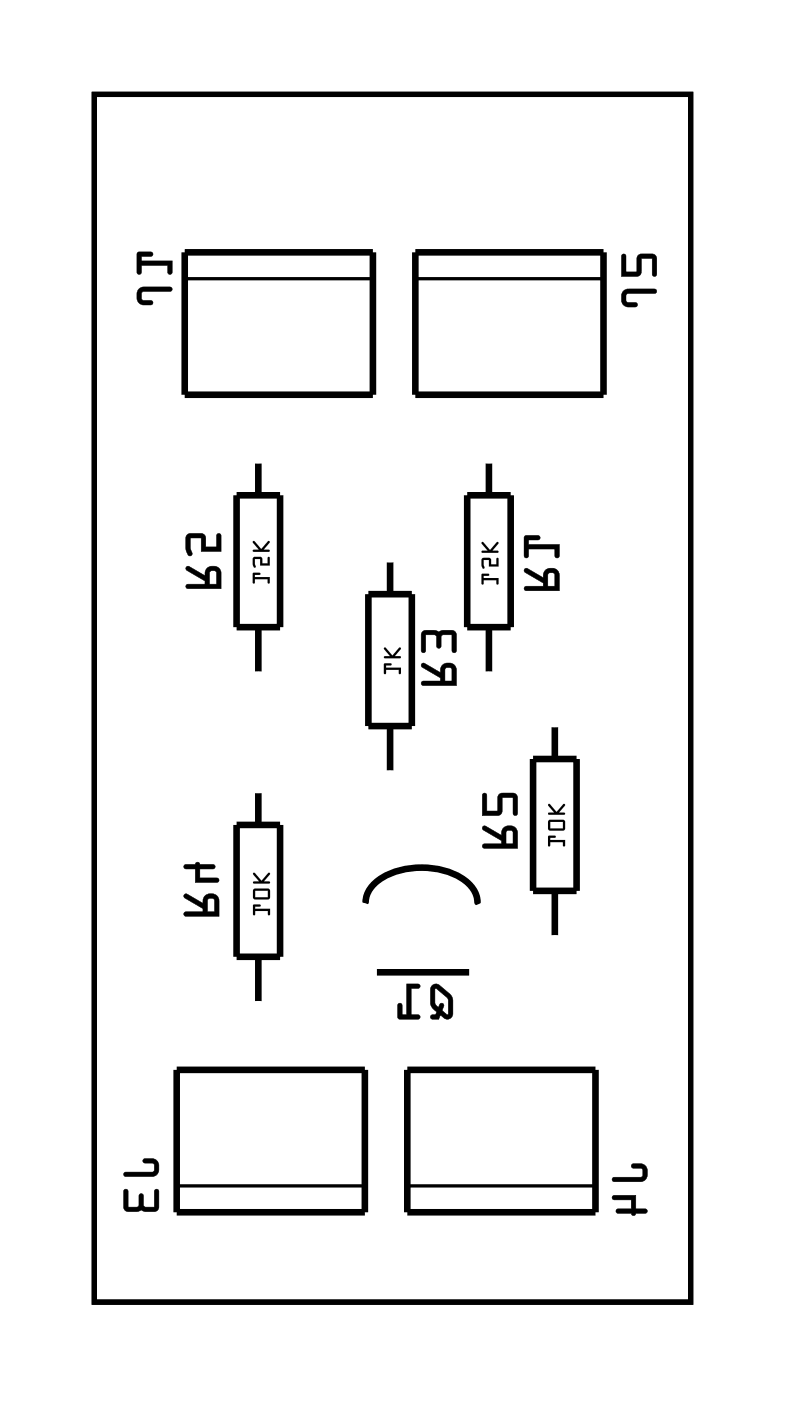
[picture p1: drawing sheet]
<svg xmlns="http://www.w3.org/2000/svg" width="30mm" height="54mm" viewBox="0 0 30 54" stroke-linecap="round" stroke-linejoin="round" font-family="sans-serif">
<path d="M3.6 3.6h23v46.6h-23z" fill="none" stroke="#000" stroke-width=".2"/>
<g fill="#000">
<path d="M5.4 11.1l-.1 .5 .2 .2 .3-.1h.1l-.1-.1-.3-.1v-.3h1.1v-.1h-1.1zM5.3 9.7v.9l.1-.1 .1-.3h1v.3h.1v-.4h-1.1v-.2h.3l.1-.1z"/>
<path d="M5.3 11.1v.2v.4l.5 .1a.1 .1 0 0 0 .1-.1 .1 .1 0 0 0-.1-.1l-.3-.1v-.2l1.1-.1a.1 .1 0 0 0 0-.1 .1 .1 0 0 0 0-.1h-1.1zM5.4 11.1h.1h1.1v.1h-1.1v.4l.4 .1h-.1h-.3l-.2-.1zM5.3 9.7v.8a.1 .1 0 0 0 .1 .1 .1 .1 0 0 0 .1-.1v-.3h1v.3a.1 .1 0 0 0 .1 .1 .1 .1 0 0 0 0-.1v-.5l-1.1 .1v-.2h.3a.1 .1 0 0 0 .1-.1 .1 .1 0 0 0-.1-.1zM5.3 9.7l.6 .1-.1 .1h-.4v.2h1.2v.4h-.1v-.3h-1.1v.3l-.1 .1z"/>
<path d="M24 11.2v.5l.2 .1h.3l.1-.1h-.1l-.3-.1v-.3h1l.1-.1-.1-.1h-1zM24 9.8v.9l.7-.1v-.6h.4v.6h.2v-.6l-.1-.2h-.6v.7h-.5v-.7z"/>
<path d="M24 11.2l-.1 .2 .1 .4h.5a.1 .1 0 0 0 .1-.1 .1 .1 0 0 0-.1-.1h-.3v-.3h1a.1 .1 0 0 0 .1-.1 .1 .1 0 0 0-.1-.1h-1zM24 11.2l.2-.1h1l.1 .1-.1 .1h-1v.3l.4 .1-.1 .1h-.3l-.2-.1zM24 9.8l-.1 .9 .8-.1v-.6h.4v.6a.1 .1 0 0 0 .1 .1 .1 .1 0 0 0 .1-.1v-.6l-.1-.2h-.6v.7h-.5v-.7zM24 9.8h.1v.7h.5v-.7h.6l.1 .2v.6h-.1v-.7h-.5v.7l-.7 .1z"/>
<path d="M3.6 3.6v46.6h23v-46.6zM3.6 3.6h23v46.6h-23z"/>
<path d="M7.1 34.5v.1l.7 .4v.1h-.7v.1l.1 .1h1.2v-.6a.31 .31 0 0 0-.3-.3 .31 .31 0 0 0-.3 .4zM8 34.6l.3 .1v.4h-.3zM7.1 33.3v.2h.4v.5l.9-.1v-.1h-.7v-.3h.5v-.2h-.5l-.1-.1-.1 .1z"/>
<path d="M7.1 34.5v.1l.7 .4v.1h-.6a.1 .1 0 0 0-.1 .1 .1 .1 0 0 0 .1 .1h1.3v-.6a.32 .32 0 0 0-.4-.3 .32 .32 0 0 0-.3 .4l-.6-.4zM7.1 34.5l.1-.1 .6 .4a.31 .31 0 0 1 .3-.4 .31 .31 0 0 1 .3 .3v.6h-1.2l-.1-.1v-.1h.7v-.1l-.7-.4zM8 34.6l.3 .1v.4h-.3zM8 34.6v.5h.3v-.4zM7.1 33.3v.2h.4v.5h.9a.1 .1 0 0 0 .1-.1 .1 .1 0 0 0-.1-.1h-.7v-.3h.5a.1 .1 0 0 0 .1-.1 .1 .1 0 0 0-.1-.1h-.5a.09 .09 0 0 0-.1-.1 .09 .09 0 0 0-.1 .1zM7.1 33.3h.4l.1-.1 .1 .1h.5v.2h-.5v.3h.7v.1l-.9 .1v-.5h-.4z"/>
<path d="M7.2 21.8v.2l.7 .4v.1h-.7v.1l.1 .1h1.2v-.6a.31 .31 0 0 0-.3-.3 .31 .31 0 0 0-.3 .4zM8.1 22h.2v.5h-.2zM7.2 20.6v.5a.15 .15 0 0 0 0 .2 .15 .15 0 0 0 .2 0l-.1-.6h.5v.5h.7v-.6h-.1l-.1 .5h-.4v-.4l-.1-.1z"/>
<path d="M7.2 21.8v.2l.7 .4v.1h-.6a.1 .1 0 0 0-.1 .1 .1 .1 0 0 0 .1 .1h1.2v-.6a.32 .32 0 0 0-.3-.3 .32 .32 0 0 0-.3 .4l-.6-.4zM7.2 21.8h.1l.6 .4a.31 .31 0 0 1 .3-.4 .31 .31 0 0 1 .3 .3v.6h-1.2l-.1-.1v-.1h.7v-.1l-.7-.4zM8.1 22h.2v.5h-.2zM8.1 22v.5h.3l-.1-.5zM7.2 20.6v.5v.3a.1 .1 0 0 0 .2 0 .1 .1 0 0 0 0-.1l-.1-.6h.5l-.1 .6h.8v-.7a.1 .1 0 0 0-.1-.1 .1 .1 0 0 0-.1 .1v.5h-.4v-.4l-.1-.1zM7.2 20.6h.6l.1 .1v.4h.5v-.5h.1v.6h-.7v-.5h-.5l.1 .6-.1 .1-.1-.2z"/>
<path d="M9.8 22.1v.4v-.2h.5v.2h.1v-.3h-.6v-.1h.2zM9.8 21.5v.4l.1-.1-.1-.3h.2v.3h.4v-.3l-.1 .2h-.2v-.2zM9.8 20.9l.2 .3h-.2v.1l.6-.1h-.2l.2-.4-.3 .4z"/>
<path d="M9.8 22.1v.4v-.2h.5v.2h.1v-.3h-.6v-.1h.2zM9.8 22.1h.2h-.2v.1h.6v.3h-.1v-.2h-.5v.2zM9.8 21.5v.4l.1-.1-.1-.3h.2v.3h.4v-.3l-.1 .2h-.2v-.2zM9.8 21.5h.3v.2h.2l.1-.2v.3h-.4v-.3h-.2l.1 .3-.1 .1zM9.8 20.9l.2 .3h-.2v.1l.6-.1h-.2l.2-.4-.3 .4zM9.8 20.9l.3 .3 .3-.4-.2 .4h.2l-.6 .1v-.1h.2z"/>
<path d="M9.8 34.9v.4v-.2h.5v.1h.1v-.2h-.6v-.1h.2zM9.8 34.3v.3h.6v-.4zM9.8 34.3h.5v.3h-.5zM9.8 33.6l.2 .4h-.2h.6h-.2l.2-.4-.3 .3z"/>
<path d="M9.8 34.9v.4v-.2h.5v.1h.1v-.2h-.6v-.1h.2zM9.8 34.9h.3h-.3v.1h.6v.2h-.1v-.1h-.5v.2zM9.8 34.3v.3h.6v-.4zM9.8 34.3l.6-.1v.4h-.6zM9.8 34.3h.5v.3h-.5zM9.8 34.3v.3h.5v-.3zM9.8 33.6l.2 .4h-.2h.6h-.2l.2-.4-.3 .3zM9.8 33.6l.3 .3 .3-.3-.2 .4h.2h-.6h.2z"/>
<path d="M14.8 25.6v.4l.1-.2h.5v.1h.1v-.2h-.6v-.1h.2zM14.8 25l.2 .3h-.2v.1l.7-.1h-.3l.2-.4-.3 .4z"/>
<path d="M14.8 25.6v.4l.1-.2h.5v.1h.1v-.2h-.6v-.1h.2zM14.8 25.6h.3h-.2v.1h.6v.2h-.1v-.1h-.5l-.1 .2zM14.8 25l.2 .3h-.2v.1l.7-.1h-.3l.2-.4-.3 .4zM14.8 25l.3 .3 .3-.4-.2 .4h.3l-.7 .1v-.1h.2z"/>
<path d="M16.3 25.6v.1l.7 .4v.1h-.7l-.1 .2h.1h1.3v-.6a.31 .31 0 0 0-.4-.3 .31 .31 0 0 0-.2 .4zM17.2 25.7l.2 .1v.4h-.2zM16.3 24.3v.8h.1v-.6h.4v.4l.1 .1 .1-.1v-.4h.4v.6h.2v-.6l-.1-.2z"/>
<path d="M16.3 25.6v.1l.7 .4v.1h-.7a.1 .1 0 0 0-.1 .1 .1 .1 0 0 0 .1 .1h1.3v-.6a.32 .32 0 0 0-.4-.3 .32 .32 0 0 0-.2 .4l-.6-.4zM16.3 25.6h.1l.6 .3a.31 .31 0 0 1 .2-.4 .31 .31 0 0 1 .4 .3v.6h-1.3h-.1l.1-.1 .7-.1v-.1l-.7-.4zM17.2 25.8h.2v.4h-.2zM17.2 25.7l-.1 .5h.3v-.4zM16.3 24.3l-.1 .8a.1 .1 0 0 0 .1 .1 .1 .1 0 0 0 .1-.1v-.6h.4v.4a.1 .1 0 0 0 .1 .1 .1 .1 0 0 0 .1-.1v-.4h.4v.6a.1 .1 0 0 0 .1 .1 .1 .1 0 0 0 .1-.1v-.6l-.1-.2zM16.3 24.3h1.2l.1 .2v.6h-.2v-.7l-.4 .1v.4l-.1 .1-.1-.1v-.4l-.4-.1v.7h-.1z"/>
<path d="M16.7 38l-.1 .7 .2 .3-.2 .2 .3 .1 .1-.2 .2 .2 .2-.2a.91 .91 0 0 0-.6-1.2zM16.8 38.1l.5 .4v.6l-.3-.2 .1-.1a.11 .11 0 0 0-.1-.1 .11 .11 0 0 0-.1 .1l-.1-.2zM15.7 37.9v1.2h-.2v-.4h-.1l-.1 .5 .8 .1v-.2h-.2v-1h.2l.1-.1z"/>
<path d="M16.6 38v.7l.2 .3v.1h-.1a.1 .1 0 0 0-.1 .1 .1 .1 0 0 0 .1 .1h.2l.1-.2 .2 .2 .2-.1a.92 .92 0 0 0-.5-1.2l-.1-.1zM16.7 38l.2-.1 .4 .4a.97 .97 0 0 1 .1 .8l-.2 .2-.2-.2-.1 .2-.3-.1 .2-.2-.2-.3zM16.8 38.1l.5 .4-.1 .6-.2-.2 .1-.1a.11 .11 0 0 0-.1-.2 .11 .11 0 0 0-.1 .2l-.1-.2zM16.8 38.1v.5a.14 .14 0 0 0 0 .2 .14 .14 0 0 0 .2-.1h.1l-.1 .2 .3 .2v-.6zM15.7 37.9v1.2h-.2v-.4a.1 .1 0 0 0-.1-.1 .1 .1 0 0 0-.1 .1v.5l.8 .1a.1 .1 0 0 0 .1-.1 .1 .1 0 0 0-.1-.1h-.2v-1h.2a.1 .1 0 0 0 .1-.1 .1 .1 0 0 0-.1-.1zM15.7 37.9l.5 .1-.1 .1h-.3v1h.3v.2l-.8-.1 .1-.5h.1v.4h.2z"/>
<path d="M18.6 22.1v.4v-.1h.5v.1h.1v-.2h-.6v-.1l.3-.1zM18.6 21.5v.4h.1l-.1-.3h.2v.2h.4v-.3l-.1 .2h-.2v-.2zM18.6 20.9l.2 .3h-.2v.1h.6l-.2-.1 .2-.3-.3 .3z"/>
<path d="M18.6 22.1v.4v-.1h.5v.1h.1v-.2h-.6v-.1l.3-.1zM18.6 22.1h.3l-.3 .1v.1h.6v.2h-.1v-.1h-.5v.1zM18.6 21.5v.4h.1l-.1-.3h.2v.2h.4v-.3l-.1 .2h-.2v-.2zM18.6 21.5h.3v.2h.2l.1-.2v.3h-.4v-.2h-.2l.1 .3h-.1zM18.6 20.9l.2 .3h-.2v.1h.6l-.2-.1 .2-.3-.3 .3zM18.6 20.9l.3 .3 .3-.3-.2 .3 .2 .1h-.6v-.1h.2z"/>
<path d="M18.6 31.8v.2l.7 .4v.1h-.7v.1l.1 .1h1.3v-.6a.31 .31 0 0 0-.4-.3 .31 .31 0 0 0-.3 .4zM19.5 32h.3v.5h-.3zM18.6 30.6v.8h.7l.1-.7h.4v.7h.1l.1-.7-.2-.1h-.6v.6h-.4v-.6z"/>
<path d="M18.6 31.8v.2l.7 .4v.1h-.6a.1 .1 0 0 0-.1 .1 .1 .1 0 0 0 .1 .1h1.3v-.6a.32 .32 0 0 0-.4-.3 .32 .32 0 0 0-.3 .4l-.6-.4zM18.6 31.8h.1l.6 .4a.31 .31 0 0 1 .3-.4 .31 .31 0 0 1 .3 .3l.1 .6h-1.3l-.1-.1v-.1h.7v-.1l-.7-.4zM19.5 32l.3 .1v.4h-.3zM19.5 32v.5h.3v-.5zM18.6 30.6v.8h.7l.1-.7h.4v.6a.1 .1 0 0 0 .1 .1 .1 .1 0 0 0 .1-.1v-.6l-.2-.1h-.6v.6h-.4v-.6zM18.6 30.6h.2v.7h.4v-.7h.6l.1 .1v.7h-.1v-.7h-.4l-.1 .7h-.7z"/>
<path d="M20.2 21.9v.2l.7 .4v.1h-.6l-.1 .1 .1 .1h1.3v-.6a.31 .31 0 0 0-.4-.3 .31 .31 0 0 0-.3 .4zM21.1 22.1h.3v.5h-.3zM20.2 20.7l.1 .8 .1-.1v-.2h1v.2h.2v-.4h-1.2v-.2h.4v-.1z"/>
<path d="M20.2 21.9v.2l.7 .4v.1h-.6a.1 .1 0 0 0-.1 .1 .1 .1 0 0 0 .1 .1h1.3v-.6a.32 .32 0 0 0-.4-.3 .32 .32 0 0 0-.3 .4l-.6-.4zM20.2 21.9h.1l.7 .4a.31 .31 0 0 1 .2-.4 .31 .31 0 0 1 .4 .3v.6h-1.3l-.1-.1 .1-.1h.7v-.1l-.8-.4zM21.2 22.1h.2v.5h-.3zM21.1 22.1v.5h.3v-.5zM20.2 20.6v.8a.1 .1 0 0 0 .1 .1 .1 .1 0 0 0 .1-.1v-.2h1v.2a.1 .1 0 0 0 .1 .1 .1 .1 0 0 0 .1-.1v-.4h-1.2v-.2h.3a.1 .1 0 0 0 .1-.1 .1 .1 0 0 0-.1-.1zM20.2 20.7h.6v.1h-.4v.2h1.2l-.1 .4h-.1v-.3h-1v.3l-.1 .1z"/>
<path d="M21.1 32.2l.1 .4v-.2h.5v.2h.1v-.2h-.6v-.1l.2-.1zM21.2 31.6v.4l.6-.1-.1-.3zM21.2 31.7h.5v.2h-.5zM21.1 31l.3 .3h-.2v.1h.6l-.3-.1 .3-.3-.3 .3z"/>
<path d="M21.1 32.2l.1 .4v-.2h.5v.2h.1v-.2h-.6v-.1l.2-.1zM21.1 32.2h.3l-.2 .1v.1h.6v.2h-.1v-.2h-.5v.2zM21.2 31.6v.4l.6-.1-.1-.3zM21.2 31.6h.5l.1 .3-.6 .1zM21.2 31.7h.5v.2h-.5zM21.2 31.7v.2h.5v-.2zM21.1 31l.3 .3h-.2v.1h.6l-.3-.1 .3-.3-.3 .3zM21.1 31l.4 .3 .3-.3-.3 .3 .3 .1h-.6v-.1h.2z"/>
<path d="M4.8 45.2l.1 .1h1a.36 .36 0 0 0 .2-.3 .36 .36 0 0 0-.2-.4h-.3l-.1 .1 .1 .1h.3v.3zM4.8 45.8v.7l.1 .2 .5-.1 .5 .1 .2-.1v-.8l-.2 .1v.6h-.3l-.1-.5h-.1l-.1 .5h-.4v-.6z"/>
<path d="M4.8 45.2l.1 .1h1a.37 .37 0 0 0 .2-.3 .37 .37 0 0 0-.2-.4h-.3a.1 .1 0 0 0-.1 .1 .1 .1 0 0 0 .1 .1h.3v.3zM4.8 45.2h1.1v-.4l-.4-.1 .1-.1h.3a.35 .35 0 0 1 .2 .4 .35 .35 0 0 1-.2 .3h-1zM4.8 45.8v.7l.1 .2 .5-.1 .6 .1 .1-.2v-.6a.1 .1 0 0 0-.1-.1 .1 .1 0 0 0-.1 .1v.6h-.3l-.1-.4a.1 .1 0 0 0-.1-.1 .1 .1 0 0 0-.1 .1v.4h-.4v-.6zM4.8 45.8l.1 .1v.6h.4l.1-.5h.1l.1 .5h.4v-.6l.1-.1v.8l-.2 .1-.5-.1-.5 .1-.1-.2z"/>
<path d="M23.6 45.4l.1 .1h1a.36 .36 0 0 0 .3-.3 .36 .36 0 0 0-.3-.4h-.3l-.1 .1 .1 .1h.4l-.1 .3zM23.6 46.1v.1h.7v.4h-.5v.1h.5l.1 .1 .1-.1h.5l-.1-.1h-.4v-.5z"/>
<path d="M23.6 45.4l.1 .1h1a.37 .37 0 0 0 .3-.3 .37 .37 0 0 0-.3-.4h-.3a.1 .1 0 0 0-.1 .1 .1 .1 0 0 0 .1 .1h.3v.3zM23.6 45.4h1.1l.1-.4-.5-.1 .1-.1h.3a.35 .35 0 0 1 .3 .4 .35 .35 0 0 1-.3 .3h-1zM23.6 46.1v.1h.7v.4h-.5a.1 .1 0 0 0-.1 .1 .1 .1 0 0 0 .1 .1l.5-.1a.09 .09 0 0 0 .1 .1 .09 .09 0 0 0 .1-.1l.4 .1a.1 .1 0 0 0 .1-.1 .1 .1 0 0 0-.1-.1h-.4v-.6zM23.6 46.1h.9v.5h.4v.1h-.4l-.1 .1-.1-.1h-.5v-.1h.5v-.4h-.6z"/>
</g>
<g fill="none" stroke="#000" stroke-width=".25">
<path d="M7.1 9.7h7.3v5.5h-7.3zM9.1 19.1h1.7v5.1h-1.7zM10 17.7v1.4M16 9.7h7.3v5.5h-7.3zM18 19.1h1.7v5.1h-1.7zM18.8 17.7v1.4M9.1 31.8h1.7v5.1h-1.7zM10 24.2v1.8M10 30.4v1.4M10 36.9v1.8M14.1 34.7a1.92 1.92 0 0 1 2.2-1.3 2.34 2.34 0 0 1 2 1l.1 .4M14.2 22.9h1.7v5.1h-1.7z"/>
<path d="M14.5 37.5h3.6M15 21.5v1.4M15 28v1.8M18.8 24.2v1.8M20.6 29.2h1.6v5.1h-1.6zM21.4 27.9v1.3M21.4 34.3v1.9M6.8 41.2h7.3v5.5h-7.3zM15.7 41.2h7.3v5.5h-7.3z"/>
</g>
<path d="M7.1 10.7h7.3M16 10.7h7.3M6.8 45.7h7.3M15.7 45.7h7.3" fill="none" stroke="#000" stroke-width=".13"/>
<circle cx="18.8" cy="26.9" r=".7" fill="#fff"/>
<circle cx="18.8" cy="26.9" r=".7" fill="none" stroke="#fff" stroke-width=".76" stroke-linecap="butt"/>
<circle cx="18.8" cy="16.8" r=".7" fill="#fff"/>
<circle cx="18.8" cy="16.8" r=".7" fill="none" stroke="#fff" stroke-width=".76" stroke-linecap="butt"/>
<circle cx="21.4" cy="37.1" r=".7" fill="#fff"/>
<circle cx="21.4" cy="37.1" r=".7" fill="none" stroke="#fff" stroke-width=".76" stroke-linecap="butt"/>
<circle cx="21.4" cy="26.9" r=".7" fill="#fff"/>
<circle cx="21.4" cy="26.9" r=".7" fill="none" stroke="#fff" stroke-width=".76" stroke-linecap="butt"/>
<circle cx="15" cy="30.8" r=".7" fill="#fff"/>
<circle cx="15" cy="30.8" r=".7" fill="none" stroke="#fff" stroke-width=".76" stroke-linecap="butt"/>
<circle cx="15" cy="20.6" r=".7" fill="#fff"/>
<circle cx="15" cy="20.6" r=".7" fill="none" stroke="#fff" stroke-width=".76" stroke-linecap="butt"/>
<circle cx="10" cy="39.6" r=".7" fill="#fff"/>
<circle cx="10" cy="39.6" r=".7" fill="none" stroke="#fff" stroke-width=".76" stroke-linecap="butt"/>
<circle cx="10" cy="29.5" r=".7" fill="#fff"/>
<circle cx="10" cy="29.5" r=".7" fill="none" stroke="#fff" stroke-width=".76" stroke-linecap="butt"/>
<circle cx="10" cy="26.9" r=".7" fill="#fff"/>
<circle cx="10" cy="26.9" r=".7" fill="none" stroke="#fff" stroke-width=".76" stroke-linecap="butt"/>
<circle cx="10" cy="16.8" r=".7" fill="#fff"/>
<circle cx="10" cy="16.8" r=".7" fill="none" stroke="#fff" stroke-width=".76" stroke-linecap="butt"/>
<circle cx="13.8" cy="35.8" r=".7" fill="#fff"/>
<circle cx="13.8" cy="35.8" r=".7" fill="none" stroke="#fff" stroke-width=".76" stroke-linecap="butt"/>
<circle cx="16.3" cy="35.8" r=".7" fill="#fff"/>
<circle cx="16.3" cy="35.8" r=".7" fill="none" stroke="#fff" stroke-width=".76" stroke-linecap="butt"/>
<circle cx="18.8" cy="35.8" r=".7" fill="#fff"/>
<circle cx="18.8" cy="35.8" r=".7" fill="none" stroke="#fff" stroke-width=".76" stroke-linecap="butt"/>
<path d="M11.7 12.2h1.6v1.5h-1.6z" fill="#fff"/>
<path d="M11.7 12.2h1.6v1.5h-1.6z" fill="none" stroke="#fff" stroke-width=".76" stroke-linecap="butt"/>
<circle cx="12.5" cy="13" r=".76" fill="#fff"/>
<circle cx="12.5" cy="13" r=".76" fill="none" stroke="#fff" stroke-width=".76" stroke-linecap="butt"/>
<circle cx="9" cy="13" r=".76" fill="#fff"/>
<circle cx="9" cy="13" r=".76" fill="none" stroke="#fff" stroke-width=".76" stroke-linecap="butt"/>
<path d="M20.6 12.2h1.6v1.5h-1.6z" fill="#fff"/>
<path d="M20.6 12.2h1.6v1.5h-1.6z" fill="none" stroke="#fff" stroke-width=".76" stroke-linecap="butt"/>
<circle cx="21.4" cy="13" r=".76" fill="#fff"/>
<circle cx="21.4" cy="13" r=".76" fill="none" stroke="#fff" stroke-width=".76" stroke-linecap="butt"/>
<circle cx="17.9" cy="13" r=".76" fill="#fff"/>
<circle cx="17.9" cy="13" r=".76" fill="none" stroke="#fff" stroke-width=".76" stroke-linecap="butt"/>
<path d="M7.9 42.7h1.6v1.5h-1.6z" fill="#fff"/>
<path d="M7.9 42.7h1.6v1.5h-1.6z" fill="none" stroke="#fff" stroke-width=".76" stroke-linecap="butt"/>
<circle cx="8.7" cy="43.5" r=".76" fill="#fff"/>
<circle cx="8.7" cy="43.5" r=".76" fill="none" stroke="#fff" stroke-width=".76" stroke-linecap="butt"/>
<circle cx="12.2" cy="43.5" r=".76" fill="#fff"/>
<circle cx="12.2" cy="43.5" r=".76" fill="none" stroke="#fff" stroke-width=".76" stroke-linecap="butt"/>
<path d="M16.8 42.7h1.5v1.5h-1.5z" fill="#fff"/>
<path d="M16.8 42.7h1.5v1.5h-1.5z" fill="none" stroke="#fff" stroke-width=".76" stroke-linecap="butt"/>
<circle cx="17.6" cy="43.5" r=".76" fill="#fff"/>
<circle cx="17.6" cy="43.5" r=".76" fill="none" stroke="#fff" stroke-width=".76" stroke-linecap="butt"/>
<circle cx="21.1" cy="43.5" r=".76" fill="#fff"/>
<circle cx="21.1" cy="43.5" r=".76" fill="none" stroke="#fff" stroke-width=".76" stroke-linecap="butt"/>
</svg>
